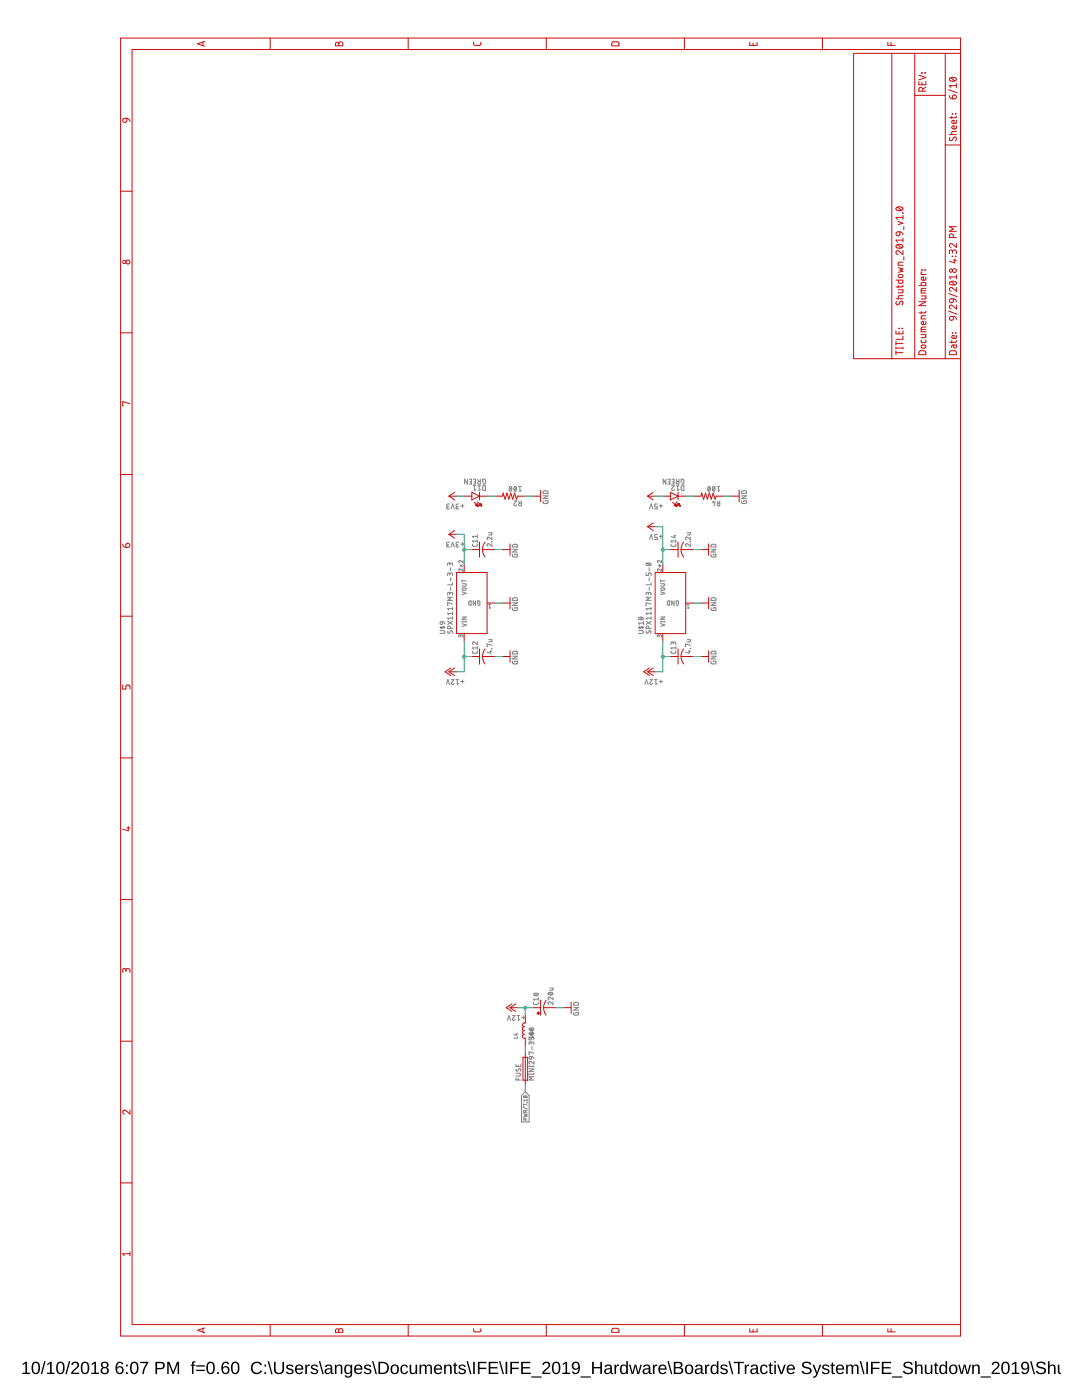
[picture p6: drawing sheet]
<svg xmlns="http://www.w3.org/2000/svg" width="216mm" height="279mm" viewBox="0 0 216 279" stroke-linecap="round" stroke-linejoin="round" font-family="sans-serif">
<path d="M4.5 272.2l.6-.4h.3v2.2h.6v.2h-1.5v-.2h.6v-1.9l-.6 .4zM6.7 271.9a.91 .91 0 0 1 1 .1 .91 .91 0 0 1 .3 1 .89 .89 0 0 1-.4 1.1 .89 .89 0 0 1-1.1-.2l-.2-.5v-.8zM6.8 272.1a1.65 1.65 0 0 0 .2 1.9h.1a1.12 1.12 0 0 0 .5-1.6l-.3-.4zM8.8 271.7h.3l-.7 2.5h-.3zM9.4 272.2l.6-.4h.3v2.2h.6v.2h-1.5v-.2h.6v-1.9l-.6 .4zM11.6 271.9a.91 .91 0 0 1 1 .1 .91 .91 0 0 1 .3 1 .89 .89 0 0 1-.3 1.1 .89 .89 0 0 1-1.2-.2l-.2-.5v-.8zM11.7 272.1a1.65 1.65 0 0 0 .2 1.9h.2a1.12 1.12 0 0 0 .4-1.6l-.3-.4zM13.7 271.7h.3l-.7 2.5h-.3zM14.5 271.9a.79 .79 0 0 1 1.2 .2 .79 .79 0 0 1-.5 1.1l-.7 .8h1.3v.2h-1.6a2.08 2.08 0 0 1 1-1.3 .48 .48 0 0 0 .1-.8 .48 .48 0 0 0-.8 .3h-.3zM16.5 271.9a.91 .91 0 0 1 1.1 .1 .91 .91 0 0 1 .2 1 .89 .89 0 0 1-.3 1.1 .89 .89 0 0 1-1.2-.2l-.2-.5v-.8zM16.7 272.1a1.65 1.65 0 0 0 .1 1.9h.2a1.12 1.12 0 0 0 .4-1.6l-.3-.4zM18.3 272.2l.6-.4h.3v2.2h.5v.2h-1.5v-.2h.6v-1.9l-.5 .4zM20.3 271.9a.74 .74 0 0 1 1-.1 .74 .74 0 0 1 .3 .9l-.4 .2a.71 .71 0 0 1 .5 1 .71 .71 0 0 1-1 .3 .66 .66 0 0 1-.6-.6 .66 .66 0 0 1 .5-.7l-.4-.3-.1-.4zM20.4 272.4a.45 .45 0 0 0 .9 0 .45 .45 0 0 0-.9 0zM20.4 273.5a.51 .51 0 0 0 1 0 .51 .51 0 0 0-1 0zM23.4 271.9a.76 .76 0 0 1 1.2 .3l-.3 .1a.51 .51 0 0 0-.6-.2 .51 .51 0 0 0-.3 .6v.3a.79 .79 0 0 1 1.1 0 .79 .79 0 0 1-.1 1.1 .79 .79 0 0 1-1.1-.2 1.85 1.85 0 0 1 .1-2zM23.3 273.4a.55 .55 0 0 0 1.1 0 .55 .55 0 0 0-1.1 0zM25.2 272.3h.3v.4h-.3zM25.2 273.9h.3v.3h-.3zM26.3 271.9a.91 .91 0 0 1 1.1 .1 .91 .91 0 0 1 .2 1 .89 .89 0 0 1-.3 1.1 .89 .89 0 0 1-1.1-.2l-.2-.5v-.8zM26.5 272.1a1.65 1.65 0 0 0 .1 1.9h.2a1.12 1.12 0 0 0 .5-1.6l-.3-.4zM28 271.8h1.6v.2l-.7 1.4-.2 .8h-.3a3.8 3.8 0 0 1 .9-2.2h-1.3zM31 271.8a2.12 2.12 0 0 1 1.7 .2 .76 .76 0 0 1 .1 .8 .76 .76 0 0 1-.7 .5h-.8v.9h-.3zM31.3 272v1h1a.49 .49 0 0 0 0-.9zM33.4 271.8h.4l.8 2.1 .7-2.1h.4v2.4h-.3l.1-2.1-.8 2.1h-.3l-.7-2.1v2.1h-.3zM38.4 271.8l.6-.1v.2l-.4 .1v.3h.4v.3h-.4v1.6h-.3v-1.6h-.3v-.3h.3zM39.1 272.5h1.8v.2h-1.8zM39.1 273.4h1.8v.2h-1.8zM41.5 271.9a.91 .91 0 0 1 1.1 .1 .91 .91 0 0 1 .3 1 .89 .89 0 0 1-.4 1.1 .89 .89 0 0 1-1.1-.2l-.2-.5v-.8zM41.7 272.1a1.65 1.65 0 0 0 .2 1.9h.1a1.12 1.12 0 0 0 .5-1.6l-.3-.4zM43.3 273.8h.4v.4h-.4zM44.6 271.9a.76 .76 0 0 1 1.1 .3l-.3 .1a.51 .51 0 0 0-.6-.2 .51 .51 0 0 0-.3 .6v.3a.79 .79 0 0 1 1.1 0 .79 .79 0 0 1-.1 1.1 .79 .79 0 0 1-1.1-.2 1.85 1.85 0 0 1 .2-2zM44.4 273.4a.55 .55 0 0 0 1.1 0 .55 .55 0 0 0-1.1 0zM46.5 271.9a.91 .91 0 0 1 1 .1 .91 .91 0 0 1 .3 1 .89 .89 0 0 1-.4 1.1 .89 .89 0 0 1-1.1-.2l-.2-.5v-.8zM46.6 272.1a1.65 1.65 0 0 0 .2 1.9h.1a1.12 1.12 0 0 0 .5-1.6l-.3-.4zM50.4 272.1a1.21 1.21 0 0 1 1.9 .2l-.3 .2a.87 .87 0 0 0-1.2-.4 .87 .87 0 0 0-.4 1.2 .84 .84 0 0 0 .7 .7 .84 .84 0 0 0 .9-.5l.3 .1a1.25 1.25 0 0 1-1.9 .4 1.25 1.25 0 0 1 0-1.9zM52.8 272.3h.3v.4h-.3zM52.8 273.9h.3v.3h-.3zM53.4 271.7h.3l.7 2.5h-.3zM54.7 271.8h.3v1.5a.68 .68 0 0 0 .7 .7 .68 .68 0 0 0 .6-.7v-1.5h.4v1.5a1.01 1.01 0 0 1-1 .9 1.01 1.01 0 0 1-1-.9zM57.3 272.5a.85 .85 0 0 1 1.3 .3h-.3a.39 .39 0 0 0-.5-.3 .39 .39 0 0 0-.3 .5l.2 .1a.67 .67 0 0 1 .7 .2 .67 .67 0 0 1 .1 .7 .91 .91 0 0 1-1.5-.2l.3-.1a.45 .45 0 0 0 .6 .4 .45 .45 0 0 0 .3-.6h-.1a.82 .82 0 0 1-1-.8zM59.1 272.6a.85 .85 0 0 1 1-.2 .85 .85 0 0 1 .4 .9h-1.3a.54 .54 0 0 0 .3 .7 .54 .54 0 0 0 .7-.3l.3 .1a.89 .89 0 0 1-1.2 .4 .89 .89 0 0 1-.4-1.2zM59.3 272.7l-.1 .4h1l-.3-.5zM60.9 272.3h.3v.4l.2-.3 .4-.1v.3h-.3l-.2 .3-.1 1.3h-.3zM62.2 272.5a.85 .85 0 0 1 1.3 .3h-.3a.39 .39 0 0 0-.5-.3 .39 .39 0 0 0-.3 .5l.2 .1a.67 .67 0 0 1 .7 .2 .67 .67 0 0 1 .1 .7 .91 .91 0 0 1-1.4-.2l.2-.1a.45 .45 0 0 0 .6 .4 .45 .45 0 0 0 .3-.6h-.1a.82 .82 0 0 1-.9-.8zM63.6 271.7h.3l.7 2.5h-.3zM65.1 272.4a.74 .74 0 0 1 .7-.1 .74 .74 0 0 1 .5 .6v1l.3 .1v.2h-.4l-.2-.3a.63 .63 0 0 1-.8 .4 .63 .63 0 0 1-.4-.8 .63 .63 0 0 1 .8-.4h.4a.42 .42 0 0 0-.3-.6 .42 .42 0 0 0-.5 .3h-.4zM65.2 273.4a.39 .39 0 0 0 0 .6 .39 .39 0 0 0 .6-.2l.2-.5zM66.8 272.3h.3v.4a.63 .63 0 0 1 .7-.4 .63 .63 0 0 1 .5 .7v1.2h-.3v-1.2a.45 .45 0 0 0-.5-.5 .45 .45 0 0 0-.4 .6v1.1h-.3zM68.9 272.6a.66 .66 0 0 1 1.1 .1v-.4h.3v1.9a.79 .79 0 0 1-.7 .7 .79 .79 0 0 1-.8-.4l.3-.1 .4 .3a.59 .59 0 0 0 .5-.8 .7 .7 0 0 1-.9 .3 .7 .7 0 0 1-.4-.9zM69.1 272.7a.87 .87 0 0 0 .4 1.3 .78 .78 0 0 0 .5-.7 .78 .78 0 0 0-.5-.8zM70.9 272.6a.85 .85 0 0 1 1-.2 .85 .85 0 0 1 .4 .9h-1.3a.54 .54 0 0 0 .3 .7 .54 .54 0 0 0 .7-.3l.3 .1a.89 .89 0 0 1-1.2 .4 .89 .89 0 0 1-.4-1.2zM71.1 272.7l-.1 .4h1l-.3-.5zM72.8 272.5a.85 .85 0 0 1 1.3 .3h-.3a.39 .39 0 0 0-.5-.3 .39 .39 0 0 0-.3 .5l.2 .1a.67 .67 0 0 1 .7 .2 .67 .67 0 0 1 .1 .7 .91 .91 0 0 1-1.4-.2l.2-.1a.45 .45 0 0 0 .6 .4 .45 .45 0 0 0 .3-.6h-.1a.82 .82 0 0 1-.9-.8zM74.2 271.7h.3l.7 2.5h-.3zM75.5 271.8h.8a1.22 1.22 0 0 1 1.3 1.1 1.22 1.22 0 0 1-1.2 1.3h-.9zM75.8 272v2h.6a.95 .95 0 0 0 .9-1 .95 .95 0 0 0-1-1zM78.1 272.6a.89 .89 0 0 1 1.2-.1 .89 .89 0 0 1 .3 1.1 .89 .89 0 0 1-1.3 .6 .89 .89 0 0 1-.3-1.3zM78.5 272.6a.86 .86 0 0 0 .2 1.4 .79 .79 0 0 0 .6-.7 .79 .79 0 0 0-.5-.8zM80.1 272.6a.76 .76 0 0 1 1.3 .3h-.3a.48 .48 0 0 0-.7-.3 .48 .48 0 0 0-.2 .7 .48 .48 0 0 0 .3 .6 .48 .48 0 0 0 .6-.3l.3 .1a.79 .79 0 0 1-.9 .5 .79 .79 0 0 1-.6-.9zM81.7 272.3h.3v1.2a.45 .45 0 0 0 .5 .5 .45 .45 0 0 0 .4-.6v-1.1h.3v1.9h-.3v-.3a.63 .63 0 0 1-.7 .3 .63 .63 0 0 1-.5-.6zM83.7 272.3h.3v.4a.58 .58 0 0 1 .5-.4 .58 .58 0 0 1 .6 .4 .58 .58 0 0 1 .7-.4 .58 .58 0 0 1 .4 .7v1.2h-.3v-1.4a.41 .41 0 0 0-.6-.2 .41 .41 0 0 0-.2 .5v1.1h-.3v-1.4a.41 .41 0 0 0-.6-.2 .41 .41 0 0 0-.2 .5v1.1h-.3zM86.8 272.6a.85 .85 0 0 1 1-.2 .85 .85 0 0 1 .4 .9h-1.3a.54 .54 0 0 0 .3 .7 .54 .54 0 0 0 .7-.3l.3 .1a.89 .89 0 0 1-1.2 .4 .89 .89 0 0 1-.4-1.2zM87 272.7l-.1 .4h1l-.3-.5zM88.6 272.3h.3v.4a.63 .63 0 0 1 .7-.4 .63 .63 0 0 1 .5 .7v1.2h-.3v-1.2a.45 .45 0 0 0-.5-.5 .45 .45 0 0 0-.4 .6v1.1h-.3zM90.7 271.9h.2v.4h.4v.3h-.4v1.2l.1 .2h.3v.2h-.5l-.1-.1-.1-1.5h-.2v-.3h.2zM91.7 272.5a.85 .85 0 0 1 1.2 .3h-.2a.39 .39 0 0 0-.5-.3 .39 .39 0 0 0-.3 .5l.2 .1a.67 .67 0 0 1 .7 .2 .67 .67 0 0 1 .1 .7 .91 .91 0 0 1-1.5-.2l.3-.1a.45 .45 0 0 0 .5 .4 .45 .45 0 0 0 .4-.6h-.1a.82 .82 0 0 1-1-.8zM93.1 271.7h.3l.7 2.5h-.3zM94.4 271.8h.3v2.4h-.3zM95.4 271.8h1.7v.3h-1.4v.9h1.3v.2h-1.3v1h-.3zM97.5 271.8h1.9v.3h-1.6v.7h1.5v.3h-1.5v.8h1.6v.3h-1.9zM99.6 271.7h.3l.7 2.5h-.3zM100.9 271.8h.3v2.4h-.3zM101.8 271.8h1.8v.3h-1.4v.9h1.3v.2h-1.3v1h-.4zM104 271.8h1.8v.3h-1.5v.7h1.4v.3h-1.4v.8h1.6v.3h-1.9zM106 274.7h2.1v.2h-2.1zM108.5 271.9a.79 .79 0 0 1 1.2 .2 .79 .79 0 0 1-.5 1.1l-.7 .8h1.3v.2h-1.6a2.08 2.08 0 0 1 1-1.3 .48 .48 0 0 0 .1-.8 .48 .48 0 0 0-.8 .3h-.3zM110.5 271.9a.91 .91 0 0 1 1.1 .1 .91 .91 0 0 1 .2 1 .89 .89 0 0 1-.3 1.1 .89 .89 0 0 1-1.2-.2l-.1-.5v-.8zM110.7 272.1a1.65 1.65 0 0 0 .1 1.9h.2a1.12 1.12 0 0 0 .4-1.6l-.3-.4zM112.3 272.2l.6-.4h.3v2.2h.6v.2h-1.6v-.2h.6v-1.9l-.5 .4zM114.3 272a.89 .89 0 0 1 1.1-.1 .89 .89 0 0 1 .3 1 .94 .94 0 0 1-.3 1.1 .94 .94 0 0 1-1.1 0l-.2-.3h.3a.52 .52 0 0 0 .7 .2 .52 .52 0 0 0 .3-.6v-.3a.78 .78 0 0 1-1.2 .1 .78 .78 0 0 1 .1-1.1zM114.3 272.6a.55 .55 0 0 0 1.1 0 .55 .55 0 0 0-1.1 0zM115.8 274.7h2.1v.2h-2.1zM118.1 271.8h.4v1h1.3v-1h.3v2.4h-.3v-1.1h-1.3v1.1h-.4zM120.9 272.4a.74 .74 0 0 1 .7-.1 .74 .74 0 0 1 .5 .6v1l.3 .1v.2h-.4l-.2-.3a.63 .63 0 0 1-.8 .4 .63 .63 0 0 1-.4-.8 .63 .63 0 0 1 .8-.4h.4a.42 .42 0 0 0-.3-.6 .42 .42 0 0 0-.5 .3h-.4zM121 273.4a.39 .39 0 0 0 0 .6 .39 .39 0 0 0 .6-.2l.2-.5zM122.6 272.3h.3v.4l.2-.3 .4-.1v.3h-.3l-.2 .3-.1 1.3h-.3zM123.9 272.6a.67 .67 0 0 1 1.1 0v-.9h.3v2.5h-.3v-.3a.71 .71 0 0 1-.9 .3 .71 .71 0 0 1-.4-.9zM124.1 272.7a.91 .91 0 0 0 .4 1.3 .79 .79 0 0 0 .5-.7 .79 .79 0 0 0-.5-.8zM125.5 272.3h.3l.4 1.7 .4-1.7h.4l.4 1.7 .4-1.7h.3l-.6 1.9h-.3l-.4-1.6-.4 1.6h-.4zM128.5 272.4a.74 .74 0 0 1 .8-.1 .74 .74 0 0 1 .5 .6v1l.2 .1v.2h-.4l-.1-.3a.63 .63 0 0 1-.8 .4 .63 .63 0 0 1-.5-.8 .63 .63 0 0 1 .8-.4h.4a.42 .42 0 0 0-.2-.6 .42 .42 0 0 0-.6 .3h-.3zM128.7 273.4a.39 .39 0 0 0 0 .6 .39 .39 0 0 0 .6-.2l.1-.5zM130.3 272.3h.3v.4l.2-.3 .4-.1v.3h-.4l-.2 .3v1.3h-.3zM131.6 272.6a.85 .85 0 0 1 1-.2 .85 .85 0 0 1 .4 .9h-1.3a.54 .54 0 0 0 .3 .7 .54 .54 0 0 0 .7-.3l.3 .1a.89 .89 0 0 1-1.2 .4 .89 .89 0 0 1-.4-1.2zM131.8 272.7l-.1 .4h1l-.3-.5zM133.2 271.7h.3l.7 2.5h-.3zM134.4 271.8a1.58 1.58 0 0 1 1.7 .3 .57 .57 0 0 1-.4 .8 .66 .66 0 0 1 .6 .8 .66 .66 0 0 1-.9 .5h-1zM134.8 272v.8h.5a.42 .42 0 0 0 .5-.1 .42 .42 0 0 0 0-.5 1 1 0 0 0-1-.2zM134.8 273.1v.9l.9-.1a.43 .43 0 0 0 .2-.6l-.2-.2zM136.9 272.6a.89 .89 0 0 1 1.1-.1 .89 .89 0 0 1 .3 1.1 .89 .89 0 0 1-1.2 .6 .89 .89 0 0 1-.4-1.3zM137.2 272.6a.86 .86 0 0 0 .3 1.4 .79 .79 0 0 0 .5-.7 .79 .79 0 0 0-.5-.8zM138.9 272.4a.74 .74 0 0 1 .8-.1 .74 .74 0 0 1 .5 .6v1l.2 .1v.2h-.3l-.2-.3a.63 .63 0 0 1-.8 .4 .63 .63 0 0 1-.5-.8 .63 .63 0 0 1 .8-.4h.5a.42 .42 0 0 0-.3-.6 .42 .42 0 0 0-.6 .3h-.3zM139.1 273.4a.39 .39 0 0 0 0 .6 .39 .39 0 0 0 .6-.2l.2-.5zM140.7 272.3h.3v.4l.2-.3 .4-.1v.3h-.4l-.2 .3v1.3h-.3zM141.9 272.6a.67 .67 0 0 1 1.1 0v-.9h.4v2.5h-.3l-.1-.3a.71 .71 0 0 1-.9 .3 .71 .71 0 0 1-.3-.9zM142.2 272.7a.91 .91 0 0 0 .3 1.3 .79 .79 0 0 0 .5-.7 .79 .79 0 0 0-.5-.8zM143.9 272.5a.85 .85 0 0 1 1.3 .3h-.3a.39 .39 0 0 0-.5-.3 .39 .39 0 0 0-.2 .5l.2 .1a.67 .67 0 0 1 .6 .2 .67 .67 0 0 1 .1 .7 .91 .91 0 0 1-1.4-.2l.3-.1a.45 .45 0 0 0 .5 .4 .45 .45 0 0 0 .4-.6h-.1a.82 .82 0 0 1-1-.8zM145.4 271.7h.2l.7 2.5h-.2zM146.4 271.8h2v.3h-.8v2.1h-.3v-2.1h-.9zM148.6 272.3h.3v.4l.2-.3 .4-.1v.3h-.3l-.2 .3-.1 1.3h-.3zM150 272.4a.74 .74 0 0 1 .8-.1 .74 .74 0 0 1 .4 .6v1l.3 .1v.2h-.4l-.2-.3a.63 .63 0 0 1-.8 .4 .63 .63 0 0 1-.4-.8 .63 .63 0 0 1 .8-.4h.4a.42 .42 0 0 0-.3-.6 .42 .42 0 0 0-.5 .3h-.3zM150.1 273.4a.39 .39 0 0 0 .1 .6 .39 .39 0 0 0 .6-.2l.1-.5zM151.9 272.6a.76 .76 0 0 1 1.3 .3h-.3a.48 .48 0 0 0-.7-.3 .48 .48 0 0 0-.2 .7 .48 .48 0 0 0 .2 .6 .48 .48 0 0 0 .7-.3l.3 .1a.79 .79 0 0 1-1 .5 .79 .79 0 0 1-.5-.9zM153.7 271.9h.2v.4h.3v.3h-.3v1.2l.1 .2h.2v.2h-.5l-.1-.1-.1-1.5h-.2v-.3h.3zM154.5 271.7h.3v.2h-.3zM154.5 272.3h.3v1.9h-.3zM155.1 272.3h.3l.5 1.7 .6-1.7h.3l-.7 1.9h-.4zM157.2 272.6a.85 .85 0 0 1 1-.2 .85 .85 0 0 1 .4 .9h-1.3a.54 .54 0 0 0 .3 .7 .54 .54 0 0 0 .7-.3l.3 .1a.89 .89 0 0 1-1.2 .4 .89 .89 0 0 1-.4-1.2zM157.4 272.7l-.1 .4h1l-.3-.5zM160.1 272a1.11 1.11 0 0 1 1.8 .3l-.3 .1a.63 .63 0 0 0-.7-.4 .63 .63 0 0 0-.5 .5l.6 .3a.75 .75 0 0 1 .9 .8 .75 .75 0 0 1-.9 .6 .89 .89 0 0 1-1.1-.6h.3a.78 .78 0 0 0 .7 .4 .78 .78 0 0 0 .7-.4 1.74 1.74 0 0 0-1.3-.7l-.3-.4zM162.1 272.3h.4l.5 1.6 .6-1.6h.3l-.7 1.9a.79 .79 0 0 1-1 .7v-.2h.4l.3-.5zM164.2 272.5a.85 .85 0 0 1 1.3 .3h-.3a.39 .39 0 0 0-.5-.3 .39 .39 0 0 0-.2 .5l.2 .1a.67 .67 0 0 1 .6 .2 .67 .67 0 0 1 .1 .7 .91 .91 0 0 1-1.4-.2l.3-.1a.45 .45 0 0 0 .5 .4 .45 .45 0 0 0 .3-.6h-.1a.82 .82 0 0 1-.9-.8zM166 271.9h.2v.4h.4v.3h-.4v1.2l.1 .2h.3v.2h-.5l-.1-.1-.1-1.5h-.2v-.3h.2zM167 272.6a.85 .85 0 0 1 1-.2 .85 .85 0 0 1 .4 .9h-1.3a.54 .54 0 0 0 .3 .7 .54 .54 0 0 0 .7-.3l.3 .1a.89 .89 0 0 1-1.2 .4 .89 .89 0 0 1-.4-1.2zM167.3 272.7l-.2 .4h1l-.3-.5zM168.8 272.3h.3v.4a.58 .58 0 0 1 .6-.4 .58 .58 0 0 1 .5 .4 .58 .58 0 0 1 .7-.4 .58 .58 0 0 1 .4 .7v1.2h-.3v-1.4a.41 .41 0 0 0-.5-.2 .41 .41 0 0 0-.3 .5v1.1h-.3v-1.4a.41 .41 0 0 0-.5-.2 .41 .41 0 0 0-.2 .5v1.1h-.4zM171.5 271.7h.3l.7 2.5h-.3zM172.9 271.8h.3v2.4h-.3zM173.8 271.8h1.7v.3h-1.4v.9h1.4v.2h-1.4v1h-.3zM176 271.8h1.8v.3h-1.5v.7h1.4v.3h-1.4v.8h1.6v.3h-1.9zM178 274.7h2v.2h-2zM180.4 272a1.11 1.11 0 0 1 1.7 .3l-.3 .1a.63 .63 0 0 0-.6-.4 .63 .63 0 0 0-.6 .5l.7 .3a.75 .75 0 0 1 .9 .8 .75 .75 0 0 1-1 .6 .89 .89 0 0 1-1-.6h.3a.78 .78 0 0 0 .7 .4 .78 .78 0 0 0 .7-.4 1.74 1.74 0 0 0-1.4-.7l-.2-.4zM182.6 271.7h.3v1a.63 .63 0 0 1 .7-.4 .63 .63 0 0 1 .5 .7v1.2h-.3v-1.2a.45 .45 0 0 0-.5-.5 .45 .45 0 0 0-.4 .6v1.1h-.3zM184.5 272.3h.4v1.2a.45 .45 0 0 0 .5 .5 .45 .45 0 0 0 .3-.6v-1.1h.3v1.9h-.2l-.1-.3a.63 .63 0 0 1-.7 .3 .63 .63 0 0 1-.5-.6zM186.7 271.9h.2v.4h.3v.3h-.3v1.2l.1 .2h.2v.2h-.5l-.1-.1v-1.5h-.3v-.3h.3zM187.6 272.6a.67 .67 0 0 1 1.1 0v-.9h.3v2.5h-.3v-.3a.71 .71 0 0 1-.9 .3 .71 .71 0 0 1-.4-.9zM187.8 272.7a.9 .9 0 0 0 .4 1.3 .79 .79 0 0 0 .5-.7 .79 .79 0 0 0-.5-.8zM189.6 272.6a.89 .89 0 0 1 1.1-.1 .89 .89 0 0 1 .3 1.1 .89 .89 0 0 1-1.2 .6 .89 .89 0 0 1-.4-1.3zM189.9 272.6a.86 .86 0 0 0 .3 1.4 .79 .79 0 0 0 .5-.7 .79 .79 0 0 0-.5-.8zM191.2 272.3h.3l.4 1.7 .4-1.7h.3l.4 1.7 .5-1.7h.3l-.6 1.9h-.3l-.4-1.6-.4 1.6h-.4zM194 272.3h.3v.4a.63 .63 0 0 1 .7-.4 .63 .63 0 0 1 .5 .7v1.2h-.3v-1.2a.45 .45 0 0 0-.5-.5 .45 .45 0 0 0-.4 .6v1.1h-.3zM195.7 274.7h2v.2h-2zM198.1 271.9a.79 .79 0 0 1 1.3 .2 .79 .79 0 0 1-.5 1.1l-.7 .8h1.3v.2h-1.6a2.08 2.08 0 0 1 1-1.3 .48 .48 0 0 0 .1-.8 .48 .48 0 0 0-.8 .3h-.3zM200.1 271.9a.91 .91 0 0 1 1.1 .1 .91 .91 0 0 1 .3 1 .89 .89 0 0 1-.4 1.1 .89 .89 0 0 1-1.1-.2l-.2-.5v-.8zM200.3 272.1a1.65 1.65 0 0 0 .2 1.9h.1a1.12 1.12 0 0 0 .5-1.6l-.3-.4zM202 272.2l.5-.4h.3v2.2h.6v.2h-1.5v-.2h.6v-1.9l-.5 .4zM204 272a.89 .89 0 0 1 1.1-.1 .89 .89 0 0 1 .3 1 .94 .94 0 0 1-.3 1.1 .94 .94 0 0 1-1.2 0l-.1-.3h.3a.52 .52 0 0 0 .6 .2 .52 .52 0 0 0 .3-.6l.1-.3a.78 .78 0 0 1-1.2 .1 .78 .78 0 0 1 .1-1.1zM204 272.6a.54 .54 0 0 0 1 0 .54 .54 0 0 0-1 0zM205.5 271.7h.3l.7 2.5h-.3zM206.9 272a1.11 1.11 0 0 1 1.8 .3l-.4 .1a.63 .63 0 0 0-.6-.4 .63 .63 0 0 0-.6 .5l.7 .3a.75 .75 0 0 1 .9 .8 .75 .75 0 0 1-1 .6 .89 .89 0 0 1-1-.6h.3a.78 .78 0 0 0 .7 .4 .78 .78 0 0 0 .7-.4 1.74 1.74 0 0 0-1.3-.7l-.3-.4zM209.1 271.7h.3v1a.63 .63 0 0 1 .7-.4 .63 .63 0 0 1 .5 .7v1.2h-.3v-1.2a.45 .45 0 0 0-.5-.5 .45 .45 0 0 0-.4 .6v1.1h-.3zM211.1 272.3h.3v1.5l.4 .2v-1.7v1.9a.48 .48 0 0 1-.6-.1 .48 .48 0 0 1-.1-.5zM211.8 271.9v2.3zM211.8 271.7v2.5zM211.8 272.5v1.5zM211.8 272.3v1.9zM211.8 272.5v1.5zM211.8 272.3v1.9zM211.8 272.3v1.9zM211.8 274.7v.2zM211.8 271.7v2.5zM211.8 271.7v2.5zM211.8 272v2zM211.8 271.8v2.4zM211.8 271.7v2.5zM211.8 272v1.1zM211.8 274.7v.2zM211.8 272.3v1.9zM211.8 271.8v2.4zM211.8 273.8v.4zM211.8 271.7v2.5zM211.8 272v2zM211.8 271.7v2.5zM211.8 271.7v2.5zM211.8 271.7v2.5zM211.8 272.3v1.9zM211.8 271.9v2.3zM211.8 271.7v2.5zM211.8 272.5v1.5zM211.8 272.3v1.9zM211.8 272.5v1.5zM211.8 272.3v1.9zM211.8 272.3v1.9zM211.8 274.7v.2zM211.8 271.7v2.5zM211.8 271.7v2.5zM211.8 272v2zM211.8 271.8v2.4zM211.8 271.7v2.5zM211.8 272v1.1zM211.8 274.7v.2zM211.8 272.3v1.9zM211.8 271.8v2.4zM211.8 273.8v.4zM211.8 271.7v2.5zM211.8 272v2zM211.8 273.8v.4zM211.8 272.3v1.9zM211.8 272.3v1.9zM211.8 271.7v2.5zM211.8 271.7v3.2zM211.8 271.7v2.5zM211.8 271.7v2.5zM211.8 272.3v1.9zM211.8 272.5v.6zM211.8 272.3v1.9zM211.8 272.5v.6zM211.8 271.9v2.3zM211.8 272.3v.4zM211.8 273.9v.3zM211.8 271.7v2.5zM211.8 272.9v1.1zM211.8 271.7v2.5zM211.8 271.8v2.4zM211.8 271.7v2.5zM211.8 272v2zM211.8 271.7v3.2z" fill="#000"/>
<g fill="none" stroke="#808080" stroke-width=".2">
<path d="M93.3 95.6v1l-.6-1v1M93.6 95.6h.5v1h-.5M93.7 96.2h.4M94.4 96.9h.5M94.4 95.6h.5v1h-.5M94.6 96.2h.3M94.7 96.9v1l.2-.2M95.3 95.6l.2 .5M95.3 96.9h.6M95.6 96.9v1l.3-.2M95.8 95.6v1l-.4-.1v-.3l.4-.1M96.4 97l.5-.1v1l-.6-.2z"/>
<path d="M96.5 96.2h-.2v-.6l.4 .1 .2 .2-.1 .6-.5 .1M101.7 97.2v-.1a.45 .45 0 0 1 .4 .5 .45 .45 0 0 1-.4 .4l-.1-.4zM102.1 97.3l-.5 .6M102.5 100h.6l-.5 .5a.27 .27 0 0 0 .1 .4 .27 .27 0 0 0 .4-.2M102.7 97.1a.45 .45 0 0 1 .4 .5 .45 .45 0 0 1-.4 .4l-.2-.4zM103 97.3l-.4 .6M103.5 97.1h.5M103.5 100l.2 .4M103.7 97.1v1l.3-.2M104 100v.9h-.4l-.1-.4 .5-.1M108.4 99.9l.1 .6 .8-.1v-.5h-.5v.2M108.4 99h.9l-.9 .5h.9"/>
<path d="M108.4 98h.8l.1 .5h-.9zM132.9 95.6v1l-.6-1v1M133.2 95.6h.5v1h-.5M133.3 96.2h.4M134 96.9h.6l-.5 .6a.27 .27 0 0 0 .1 .4 .27 .27 0 0 0 .4-.2M134 95.6h.5v1h-.5M134.2 96.2h.3M134.9 95.6l.2 .5M135 96.9h.5M135.2 96.9v1l.3-.2M135.5 95.6v1l-.5-.1-.1-.2 .2-.2h.4M136 97l.5-.1v1l-.6-.2z"/>
<path d="M136.1 96.2h-.2v-.6l.5 .1v.8l-.5 .1M141.4 97.1a.45 .45 0 0 1 .4 .5 .45 .45 0 0 1-.4 .4l-.2-.4zM141.7 97.3l-.4 .6M142.2 97.2l.1-.1a.45 .45 0 0 1 .4 .5 .45 .45 0 0 1-.4 .4l-.2-.4zM142.3 100v.4M142.6 97.3l-.4 .6M143.1 97.1h.5M143.1 100l.2 .4M143.4 97.1v1l.2-.2M143.6 100v.9h-.4l-.1-.2 .1-.2 .4-.1M148 99.9l.1 .6 .8-.1v-.5h-.5v.2M148 99h.9l-.9 .5h.9"/>
<path d="M148.1 98h.7l.1 .5h-.9zM89.5 108.8h-.3l-.1 .3 .6 .1M89.5 101.1l-.3 .1-.1 .3 .6 .1M89.7 108.2h-.4l-.2 .2 .3 .4M89.7 100.6h-.4l-.2 .2 .3 .3M89.7 118.5l.2-.2h.3l.1 .4M89.7 118.6v-.3l-.2-.1-.2 .1v.4M89.7 114.6l.2-.2h.3l.1 .5M89.7 114.8v-.4l-.2-.1-.2 .1v.5M89.7 112.6l.4-.3 .2 .2v.4M89.7 112.8v-.4h-.3l-.1 .5M89.9 113.3v.6"/>
<path d="M89.9 115.3v.6M89.9 117.2v.6M90 109.2l.3-1 .3 1M90 101.6l.3-1 .3 1M90.3 119.2h-1l.6 .3-.6 .3h1M90.3 116.3v.4h-1M91.4 108.8h-.3l-.1 .3 .5 .1M91.4 101.1l-.3 .1-.1 .3 .5 .1M91.5 108.2l-.5 .1v.3l.2 .2M91.5 100.6l-.5 .1v.3l.2 .1M91.8 112.9h.3M91.9 108.6h.7"/>
<path d="M91.9 101h.7M91.9 112.7l.2 .2M92.1 112.9l.2 .2M92.1 112.9l-.2 .3M92.2 116.5h.7l.1 .2-.2 .3h-.6M92.2 115.7v.5M92.2 118.1l.8 .3-.8 .3M92.2 115.9h.8M92.2 117.5l.6-.2 .2 .3-.2 .2h-.4l-.2-.1zM92.3 100.6v.7M92.3 108.3v.6M92.3 112.8l-.2 .1"/>
<path d="M92.4 113.5v.5l-.6-.4h-.1l-.2 .1 .2 .3M92.4 111.8v.5l-.5-.4a.23 .23 0 0 0-.4 .1 .23 .23 0 0 0 .2 .3M94.3 108.6v.3l.2 .1h.6l.1-.4M94.9 119.9v.9l-.5-.9v.9M95.2 107h-.9l.2 .3M95.2 106.8v.5M95.2 107.7v.5M95.2 108h-.9l.2 .2M97.5 106.3h.6v.4l-.6 .1M98.1 108.1h.1M98.1 108.5v.5l-.5-.4a.27 .27 0 0 0-.4 .1 .27 .27 0 0 0 .2 .3M98.1 107.2v.5l-.5-.4a.27 .27 0 0 0-.4 0 .27 .27 0 0 0 .2 .4"/>
<path d="M102.3 110.6l.1 .5h.8l.1-.5h-.6v.2M102.3 109.6h1l-1 .6h1M102.4 119.4l.7-.1 .2 .5h-1zM102.4 108.7l.7-.1 .2 .6h-1zM128.9 114.3v.6h.5v-.5l.2-.1 .3 .1v.5M129 112.5a.52 .52 0 0 1 .5-.2 .52 .52 0 0 1 .4 .4 .52 .52 0 0 1-.5 .2 .52 .52 0 0 1-.4-.4zM129.2 112.4l.5 .4M129.4 118.5l.1-.2h.3l.1 .4M129.4 118.6l-.1-.3-.1-.1-.2 .1-.1 .4M129.5 113.3v.6M129.5 115.3v.6M129.5 117.2v.6"/>
<path d="M129.6 107.7l.3-1 .4 1M129.6 101.6l.3-1 .4 1M129.9 119.2h-1l.6 .3-.6 .3h1M129.9 116.3v.4h-1M131.1 106.7h-.4l-.1 .2 .1 .3h.4v.5h-.5M131.1 100.6h-.4l-.1 .2 .1 .3h.4v.5h-.5M131.4 112.9h.3M131.6 107.1h.6M131.6 101h.6M131.6 112.7l.1 .2M131.7 112.9l.2 .2M131.7 112.9l-.1 .3"/>
<path d="M131.8 116.5h.7l.2 .2-.3 .3h-.6M131.8 115.7v.5M131.8 115.9h.9M131.8 118.1l.9 .3-.9 .3M131.8 117.5l.7-.1 .1 .3-.5 .1-.3-.1zM131.9 100.6v.7M131.9 106.7v.7M131.9 112.8l-.2 .1M132 113.5v.5l-.5-.4a.22 .22 0 0 0-.3 .1 .22 .22 0 0 0 .1 .3M132 111.8v.5l-.5-.4a.23 .23 0 0 0-.3 .1 .23 .23 0 0 0 .1 .3M133.3 120l.3-.1v.9l-.4-.2zM133.9 108.6v.3l.2 .1h.6l.2-.4"/>
<path d="M134.4 106.9h.5M134.5 119.9v.9l-.5-.9v.9M134.6 106.8v.5l-.7-.2M134.9 108h-1l.2 .2M134.9 107.7v.5M137.1 106.3h.7l-.1 .4-.6 .1M137.7 108.1h.1M137.8 108.5v.5l-.6-.4a.27 .27 0 0 0-.4 0 .27 .27 0 0 0 .2 .4M137.8 107.2v.5l-.6-.4a.27 .27 0 0 0-.4 0 .27 .27 0 0 0 .2 .4M141.9 110.6l.1 .5h.8l.1-.5h-.6v.2M141.9 109.6h1l-1 .6h1M142 119.4l.7-.1 .2 .5h-1z"/>
<path d="M142 108.7l.7-.1 .2 .6h-1zM142.2 100.2h.5l-.2 .7M87.8 125.9h.7l.3 .2-.2 .3h-.8M87.8 125.2h1M88 125l-.1 .3 .1 .1 .4-.4 .2 .1v.3M88.1 124.6h.1M88.3 124.1v.4l-.2 .1M88.3 124.1h-.4l-.1 .2 .3 .3M88.3 124.1l.3 .1 .2 .3M89 136.6l.4-1 .3 1M89.3 124l1 .6M89.4 125.9l-.1 .4 .2 .1 .5-.5h.2l.1 .2-.1 .3"/>
<path d="M89.9 125.5l-.1-.5h-.4l-.1 .5h1M90 135.6h.6l-.5 .6a.27 .27 0 0 0 .1 .4 .27 .27 0 0 0 .4-.2M90.3 120.5l-1-.2v.5h.1M90.3 124l-1 .6M90.3 123.4h-1l.2 .2M90.3 121.2v.6M90.3 122.2v.5M90.3 123.1v.5M90.3 122.4h-1l.2 .3M90.3 121.5h-1l.2 .3M91 135.6h.5M91.2 135.6v1l.3-.2"/>
<path d="M91.9 126.9l.1-.2h.3l.1 .5M91.9 127.1v-.3l-.2-.1-.1 .1-.1 .4M91.9 136h.7M92.2 124.5l.8 .2-.8 .3M92.2 124.1h.8M92.2 124v.2M92.2 123.1h.8l-.8 .5h.8M92.3 135.7v.6M93 124v.2M93.6 120.1l.4-.2v.9l-.4-.2zM94.3 129.9v.4l.2 .1 .6-.1 .1-.4M95.2 128.1v.6l-.5-.5a.27 .27 0 0 0-.4 .1 .27 .27 0 0 0 .2 .4"/>
<path d="M95.2 129v.6M95.2 129.3h-.9l.2 .3M95.4 120.4h-.1v-.5l.4 .1v.7l-.4 .1M97.5 120.6h.4M97.5 127.7h.6v.4h-.6M97.7 120.6v.9l.2-.2M97.7 130h.4M97.9 129.8v.6l-.7-.2M98.1 129.4h.1M98.1 128.8l-.9-.3v.6h.1M102.3 121.3l.1 .5 .8-.1 .1-.4h-.6v.2M102.3 132l.1 .5 .8-.1 .1-.4h-.6v.1"/>
<path d="M102.3 120.3h1l-1 .5h1M102.3 131h1l-1 .5h1M102.4 130h.8l.1 .5h-1zM127.4 125.9h.7l.3 .2-.2 .3h-.8M127.4 125.2h1M127.4 123.3a.52 .52 0 0 1 .6-.2 .52 .52 0 0 1 .4 .4 .52 .52 0 0 1-.6 .2 .52 .52 0 0 1-.4-.4zM127.6 125l.1 .4 .4-.4 .1 .1v.3M127.6 123.2l.6 .4M128.4 124.4h-1l.2 .2M128.4 124.1v.5M128.7 136.6l.3-1 .3 1M128.9 124l1 .6"/>
<path d="M129 125.9l-.1 .3 .3 .2 .3-.4 .3-.1 .1 .2-.1 .3M129.5 125.5l-.1-.5h-.4l-.1 .5h1M129.7 135.6h.5l-.4 .6a.26 .26 0 0 0 0 .4 .26 .26 0 0 0 .4-.2M129.9 120.5l-1-.2v.5h.2M129.9 123.4h-1l.3 .2M129.9 122.4h-1l.3 .3M129.9 121.5h-1l.3 .3M129.9 124l-1 .6M129.9 121.2v.6M129.9 122.2v.5M129.9 123.1v.5M130.6 135.6h.5"/>
<path d="M130.9 135.6v1l.2-.2M131.5 126.9l.1-.2h.3l.1 .5M131.5 127.1v-.3l-.2-.1-.1 .1-.1 .4M131.6 136h.6M131.8 124v.2M131.8 124.1h.9M131.8 123.1h.9l-.9 .5h.9M131.8 124.5l.9 .2-.9 .3M131.9 135.7v.6M132.7 124v.2M133.9 129.9v.4l.2 .1 .6-.1 .2-.4M134.3 128.4l.4-.3 .1 .1 .1 .5"/>
<path d="M134.3 128.5v-.3l-.3-.1-.1 .6M134.9 129.3h-1l.2 .3M134.9 129v.6M135 120.4h-.1v-.5l.4 .1 .1 .6-.1 .2h-.4M137.1 120.6h.4M137.1 127.7h.7l-.1 .4h-.6M137.3 120.6v.9l.2-.2M137.3 130h.5M137.5 129.8v.6l-.7-.2M137.7 129.5h.1M137.7 129.4h.1M137.7 129.4v.1"/>
<path d="M137.8 128.8l-1-.3v.6h.1M141.9 121.3l.1 .5 .8-.1 .1-.4h-.6v.2M141.9 132l.1 .5 .8-.1 .1-.4h-.6v.1M141.9 120.3h1l-1 .5h1M141.9 131h1l-1 .5h1M142 130h.8l.1 .5h-1zM106.5 198.4a.52 .52 0 0 1 .5-.2 .52 .52 0 0 1 .4 .4 .52 .52 0 0 1-.5 .2 .52 .52 0 0 1-.4-.4zM106.7 198.2l.5 .5M107.4 199.1v.6M107.4 199.4h-.9l.2 .3M109.4 198.2a.51 .51 0 0 1 .5-.2 .51 .51 0 0 1 .4 .4 .52 .52 0 0 1-.5 .2 .52 .52 0 0 1-.4-.4zM109.6 198.1l.5 .4"/>
<path d="M109.7 197.2h.6v.4h-.6M110.3 199.9v.6l-.5-.5a.27 .27 0 0 0-.4 .1 .27 .27 0 0 0 .2 .4M110.3 199v.5l-.5-.4a.27 .27 0 0 0-.4 0 .27 .27 0 0 0 .2 .4M101.2 203.7l.4-1 .3 1M102.2 202.7h.6l-.5 .5a.27 .27 0 0 0 .1 .5 .27 .27 0 0 0 .4-.3M103 214.2h.7l.2 .2-.1 .3h-.8M103 215.1v.4h.9M103 212.4v.5h.9v-.5M103 206.3h.3M103 213.3v.3l.2 .2 .4-.5h.2l.1 .2-.1 .3M103.1 206.2v.4l-.5-.1M103.2 202.7h.5"/>
<path d="M103.3 206.9v.3h-.7M103.4 212.5v.4M103.4 215.1v.4M103.4 202.7v1l.3-.3M104.1 218.6l.7-.7 .8 .7v5.3h-1.5zM104.1 203.1h.7M104.4 202.7v.7M104.5 218.8l.2-.1 .1 .2 .3-.2 .1 .4h-.7zM104.8 218.9v.2M105.2 219.4v.4M105.2 219.6h-.7l.1 .2M105.6 207v.5h.4v-.4l.2-.1"/>
<path d="M105.6 206.1l.1 .4 .3 .1M105.6 214.4h.9M105.6 212.7v.2M105.6 214.3v.2M105.6 213.3h.9l-.9 .6h.9M105.6 212.8h.9M105.6 210.9h.5v.3a.28 .28 0 0 1-.4 .2 .28 .28 0 0 1-.1-.5zM105.6 206.2a.37 .37 0 0 1 .4-.1 .37 .37 0 0 1 .3 .3 .35 .35 0 0 1-.4 .1 .35 .35 0 0 1-.3-.3zM105.8 207.2l-.2-.2h.8l.1 .5M105.8 206.1l.4 .4M105.8 205.5h.5v.3h-.5M106 208.2l.3-.3 .2 .2v.3"/>
<path d="M106 208.3v-.3l-.3-.1-.1 .5M106 206.1a.28 .28 0 0 1 .5 .1 .28 .28 0 0 1-.2 .4h-.3zM106.1 210.9l.3 .1 .1 .3M106.2 208.9v.6M106.3 206.8v.4M106.5 200v.3l.2 .2 .6-.1 .1-.4M106.5 211.8v.5l-.5-.4a.27 .27 0 0 0-.5 .1 .27 .27 0 0 0 .3 .3M106.5 214.9h-.9l.5 .3-.5 .3h.9M106.5 212.7v.2M106.5 214.3v.2M106.5 210.2l-.9-.3v.6h.1M114.5 202.1l.1 .5 .8-.1v-.4h-.5v.1"/>
<path d="M114.5 201h.9l-.9 .6h.9M114.5 200.1h.8l.1 .5h-.9zM104.4 221l.8 .3M104.5 222.3l.7 .1-.5 .2 .5 .1-.7 .2M104.9 223.5l-.1-.3h-.2l-.1 .3h.7M104.9 222l-.1-.3-.2-.1-.1 .4h.7M105.1 220.1h.1M105.1 220v.1M105.1 220h.1M105.2 220.5l-.7-.2v.4M105.2 221.6l-.3 .1"/>
<circle cx="105.8" cy="205.4" r=".22"/>
<circle cx="106.3" cy="205.4" r=".28"/>
</g>
<g fill="none" stroke="#c90d0c" stroke-width=".2">
<path d="M24.1 7.6h167.6v259h-167.6zM40.5 8.4v.7M40.9 8.3l-1.5 .4 1.5 .5M53.9 7.6v2.3M67.1 8.5l.3-.1 .2 .3a.4 .4 0 0 1 .4-.4 .4 .4 0 0 1 .4 .4v.4h-1.4zM67.6 8.7v.4M81.4 7.6v2.3M94.5 8.4v.5l.3 .2 1-.1 .1-.1v-.5M109 7.6v2.3M122.2 8.4h1.1l.2 .2v.5h-1.4zM136.6 7.6v2.3M149.6 8.4v.7h1.5v-.7"/>
<path d="M150.3 8.6v.5M164.1 7.6v2.3M177.2 8.4v.7h1.4M177.8 8.4v.7M177.9 10.6v61M182.5 10.6v61M182.5 19h6.1M183.3 16.3v.6h1.4v-.6M183.3 15l1.4 .5-1.4 .4M183.9 14.5l.1 .1zM184 16.4v.5M184.1 18.2v-.4a.39 .39 0 0 0-.4-.4 .39 .39 0 0 0-.4 .4v.4h1.4"/>
<path d="M184.6 14.5v.1zM184.7 17.4l-.6 .3M188.6 10.6v61M189.3 17.9l1.7 .6M189.4 19.1l.2 .4 .5 .2M189.5 15.6a.88 .88 0 0 1 1.3 .2 .83 .83 0 0 1-1.4 0zM189.8 15.5l.7 .7M190.2 19a.4 .4 0 0 1 .6 .2 .4 .4 0 0 1-.3 .5h-.4zM190.8 16.7v.8M190.8 17.1h-1.4l.4 .4M191.7 9.9h-165.3v254.5h165.3M191.7 10.6h-21.4v61h21.4"/>
<path d="M24.1 38.2h2.3M24.6 23.7l.7-.1v.5a.41 .41 0 0 1-.6 .3 .41 .41 0 0 1-.1-.7zM25.3 23.6l.5 .3 .1 .4M188.6 28.9h3.1M189.4 26.9h1.4M189.5 27.4a.35 .35 0 0 0 0 .5 .35 .35 0 0 0 .5 0l.3-.4a.35 .35 0 0 1 .5-.1 .35 .35 0 0 1 0 .6l-.2 .1M189.9 23.2v.5M190 22.7l.1 .1zM190.6 22.7l.1 .1zM190.8 26.2l-.8 .1-.1 .6M190.8 25.1v.5l-.6 .1a.33 .33 0 0 1-.3-.4 .33 .33 0 0 1 .5-.2v.6M190.8 24v.5l-.6 .1a.32 .32 0 0 1-.3-.4 .32 .32 0 0 1 .5-.2v.6"/>
<path d="M190.8 23.2l-.1 .3h-1.3M178.8 55.9h1.4l-.1 .5-.2 .1h-.5l-.2-.6M178.8 59.6h1.4M178.9 49a.88 .88 0 0 1 1.3 .2 .83 .83 0 0 1-1.4 0zM178.9 41.4a.88 .88 0 0 1 1.3 .3 .83 .83 0 0 1-1.4 0zM178.9 46.4l.7-.1v.4a.4 .4 0 0 1-.6 .3 .4 .4 0 0 1-.1-.6zM179.1 48.9l.8 .6M179.1 41.3l.8 .7M179.2 57.8h1l-.1 .6h-.9M179.2 57v.4M179.2 53.4l1 .3-.6 .2 .6 .2-1 .3M179.2 44.2l1 .3-1 .3"/>
<path d="M179.3 54.9l.6-.1 .2 .1 .1 .3-.2 .2h-.6l-.2-.2zM179.6 46.3l.5 .2 .1 .4M180.1 42.5l.1 .1zM180.2 59h-.8l-.2 .6M180.2 57l-.1 .2-1.3 .1M180.2 52.3h-.8l-.2 .3v.3h1M180.2 50v.8l-.8-.7a.38 .38 0 0 0-.6 .2 .38 .38 0 0 0 .3 .5M180.2 43v.8M180.2 47.5v.8M180.2 47.9h-1.4l.3 .4M180.2 43.4h-1.4l.3 .4M180.3 45.2v.6"/>
<path d="M180.3 51.2v.7M183.3 57h1.4v-.5l-.2-.1h-.6l-.1 .6M183.8 59.1h.9l-.1 .5-.8 .1M183.8 58h.9M183.9 53.8l.1 .1zM184 54.3h-.2v.5h.9M184.6 53.8v.1zM184.7 57.6h-.7l-.2 .2v.7h.9M184.7 55.3v.5l-.6 .1a.33 .33 0 0 1-.3-.4 .33 .33 0 0 1 .5-.2v.6M189.3 58.6l1.7 .6M189.5 56.3a.88 .88 0 0 1 1.3 .2 .83 .83 0 0 1-1.4 0zM189.5 59.8l.7-.2v.5a.39 .39 0 0 1-.5 .3 .39 .39 0 0 1-.2-.6z"/>
<path d="M189.8 56.2l.7 .6M190 51.1l.1 .1zM190.1 50.2a.39 .39 0 0 1 .3-.3 .39 .39 0 0 1 .4 .3v.4M190.1 50.5l-.1-.5-.3-.1-.2 .1-.1 .6M190.2 59.6l.5 .3 .1 .4M190.2 47.4v-.4a.39 .39 0 0 0-.4-.4 .39 .39 0 0 0-.4 .4v.4h1.4M190.2 51.9h.6M190.5 51.7v.8l-1.1-.3M190.6 51.1l.1 .1zM190.8 57.4v.7l-.7-.6a.38 .38 0 0 0-.6 .1 .38 .38 0 0 0 .3 .5M190.8 48.6v.8l-.7-.7a.38 .38 0 0 0-.6 .1 .38 .38 0 0 0 .3 .6M190.8 54.9v.7"/>
<path d="M190.8 55.3h-1.4l.4 .3M190.8 45.2h-1.4l.8 .5-.8 .5h1.4M24.1 66.4h2.3M178.8 70.4h1.4M178.8 66v.6h1.4v-.6M178.8 68.2v.7M178.8 69.3v.3M178.8 70v.8M178.8 69.5h1.4M178.8 68.5h1.4M178.9 60.2l-.1 .4 .3 .2 .5-.6a.35 .35 0 0 1 .5 0 .35 .35 0 0 1 0 .5l-.1 .2M179.4 65.5h.1"/>
<path d="M179.4 66.2v.4M180 65.5l.1 .1zM180.2 67.1v.6h-1.4M180.2 69.3v.3M183.3 60.2h1.4l-1.4 .8h1.4M183.5 70.1l1-.1 .2 .2v.6h-1.4zM183.8 67.9l.1 .4 .1 .1h.6l.1-.5M183.8 66.8h.9l-.1 .6h-.8M183.8 62.1v.5M183.8 65.7h.9M183.9 69l.7-.1 .1 .3-.3 .3-.4-.1-.2-.2zM184.7 65.3h-.7l-.2 .2v.7h.9"/>
<path d="M184.7 64.1v.5l-.6 .2a.33 .33 0 0 1-.3-.4 .33 .33 0 0 1 .5-.3v.7M184.7 63h-.7l-.2 .2v.4h.9M184.7 62.1l-.1 .3h-1.3M189.3 62.1l1.7 .6M189.5 70.1l1.1-.1 .2 .2v.6h-1.4zM189.5 63.2l.7-.1v.5a.4 .4 0 0 1-.6 .3 .4 .4 0 0 1-.1-.7zM189.9 68v.5M190 66.4l.1 .1zM190.2 63.1l.4 .1 .2 .6M190.3 68.9l.1 .5 .4-.1v-.4h-.7l-.2 .1v.4M190.6 66.4l.1 .1zM190.8 68l-.2 .3h-1.2"/>
<path d="M190.8 67v.4l-.6 .2a.32 .32 0 0 1-.3-.4 .32 .32 0 0 1 .5-.2v.6M190.8 60.9v.8l-.7-.7a.38 .38 0 0 0-.6 .1 .38 .38 0 0 0 .3 .6M24.1 94.7h2.3M25.9 80.6l-1.4-.4v.8h.1M89.6 99h1.5M89.6 99l1.1 .8M90.7 98.3l-1.1 .7M92.6 99h1.5M94.1 98.3l1.6 .7-1.6 .8zM95.7 98.3v1.5M95.7 99h1.5M98.7 99h1.5l.2-.6 .4 1.2 .4-1.2 .3 1.2 .4-1.2 .4 1.2 .4-1.2 .4 1.2 .2-.6h1.5"/>
<path d="M106.3 99h1.6M107.9 97.9v2.3M129.2 99h1.5M129.2 99l1.1 .8M130.3 98.3l-1.1 .7M132.2 99h1.6M133.8 98.3l1.5 .7-1.5 .8zM135.3 98.3v1.5M135.3 99h1.5M138.3 99h1.6l.1-.6 .4 1.2 .4-1.2 .4 1.2 .3-1.2 .4 1.2 .4-1.2 .4 1.2 .2-.6h1.5M146 99h1.5M147.5 97.9v2.3"/>
<path d="M24.5 108.6l.1 .4 .5 .2M25.2 108.5a.4 .4 0 0 1 .7 .2 .4 .4 0 0 1-.4 .5h-.4zM89.6 106.6l1.1 .8M89.6 106.6h1.5M90.7 105.9l-1.1 .7M91.1 114.3h6.1v12.1h-6.1zM92.6 112.7v1.6M94.1 109.7h1.6M94.6 100.2l.8 .9M94.9 100.9l.5 .2M94.9 100.9l.3-.4 .2 .6M95 100.8v.1"/>
<path d="M95.1 100.7v.2M95.1 100.6v.3M95.2 100.6v.4M95.3 100.2l.8 .8M95.3 100.7v.3M95.4 100.9v.1M95.4 101v.1M95.7 100.7l-.1 .1M95.7 108.2v3M95.7 100.6v.2M95.8 100.6v.3M95.8 100.5v.4"/>
<path d="M95.9 100.5v.4M95.9 100.5l-.3 .3 .5 .2M95.9 100.5l.2 .5M96 100.7v.3M96.1 100.9v.1M96.3 109.7l.1 .8 .4 .7M96.3 109.7h2.4M96.8 108.2l-.4 .7-.1 .8M100.2 109.7h1.6M101.8 108.5v2.3M101.8 119.2v2.3M129.2 105.1l1.1 .8"/>
<path d="M129.2 105.1h1.5M130.3 104.4l-1.1 .7M130.7 114.3h6.1v12.1h-6.1zM132.2 112.7v1.6M133.8 109.7h1.5M134.2 100.2l.9 .9M134.5 100.9l.6 .2M134.5 100.9l.3-.4 .3 .6M134.6 100.8v.1M134.7 100.7v.2M134.7 100.6v.3M134.8 100.6v.4"/>
<path d="M134.9 100.6v.4M134.9 100.2l.8 .8M134.9 100.8v.2M135 100.9v.1M135 101v.1M135.2 100.8l.5 .2M135.2 100.8h.1M135.3 100.7v.1M135.3 108.2v3M135.3 100.6v.2M135.4 100.6v.3M135.5 100.5l-.3 .3"/>
<path d="M135.5 100.5l.2 .5M135.5 100.5v.4M135.6 100.6v.3M135.6 100.8v.2M135.7 100.9v.1M135.9 109.7l.1 .8 .4 .7M135.9 109.7h2.4M136.4 108.2l-.4 .7-.1 .8M139.9 109.7h1.5M141.4 108.5v2.3M141.4 119.2v2.3M24.1 123h2.3"/>
<path d="M24.5 136.7v.8h.6v-.5a.41 .41 0 0 1 .4-.3 .41 .41 0 0 1 .4 .3v.5M89.6 134.1h1.5M89.6 134.1l1.1 .7M90 133.3l-1.2 .8 1.2 .7M90.7 133.3l-1.1 .8M92.6 126.4v1.6M94.1 131h1.6M95.7 129.5v3M96.3 131l.1 .8 .4 .7M96.3 131h2.4M96.8 129.5l-.4 .7-.1 .8M97.2 120.4h1.5"/>
<path d="M100.2 120.4h1.6M100.2 131h1.6M101.8 129.9v2.3M129.2 134.1l1.1 .7M129.2 134.1h1.5M129.6 133.3l-1.2 .8 1.2 .7M130.3 133.3l-1.1 .8M132.2 126.4v1.6M133.8 131h1.5M135.3 129.5v3M135.9 131l.1 .8 .4 .7M135.9 131h2.4"/>
<path d="M136.4 129.5l-.4 .7-.1 .8M136.8 120.4h1.5M139.9 120.4h1.5M139.9 131h1.5M141.4 129.9v2.3M24.1 151.3h2.3M24.1 179.5h2.3M25.3 165.2h.6M25.6 165v.8l-1.1-.3M25.1 193.7a.4 .4 0 0 1 .4-.4 .4 .4 0 0 1 .4 .4v.4M25.1 193.9v-.5l-.4-.1-.2 .1v.7M107.9 199.6v3"/>
<path d="M109 199.6l-.4 .7-.1 .8M114 200v2.2M24.1 207.8h2.3M101.8 201.1h1.5M101.8 201.1l1.1 .8M102.2 200.3l-1.2 .8 1.2 .8M102.9 200.3l-1.1 .8M104.4 211h.9v4.6h-.9zM104.8 202.6v1.6a.4 .4 0 0 0-.5 .2 .4 .4 0 0 0 .3 .5 .38 .38 0 0 0-.4 .4 .38 .38 0 0 0 .4 .4 .38 .38 0 0 0-.4 .4 .38 .38 0 0 0 .4 .3 .4 .4 0 0 0-.3 .5 .4 .4 0 0 0 .5 .3v1.5M104.8 210.2v6.1M106.3 201.1h1.6M110.9 201.1h-2.4l.1 .8 .4 .7"/>
<path d="M112.4 201.1h1.6M24.1 236.1h2.3M25.9 221.5v.8l-.8-.6a.39 .39 0 0 0-.6 .1 .39 .39 0 0 0 .3 .5M25.9 250.2h-1.4l.3 .4M25.9 249.8v.8M40.5 265.1v.8M40.9 265l-1.5 .5 1.5 .5M53.9 264.4v2.2M67.1 265.2h.3l.2 .3a.4 .4 0 0 1 .4-.4 .4 .4 0 0 1 .4 .4v.4h-1.4zM67.6 265.5v.4M81.4 264.4v2.2M94.5 265.2v.4l.3 .2h1l.1-.2v-.4"/>
<path d="M109 264.4v2.2M122.2 265.2l.3-.1h.8l.2 .2v.6h-1.4zM136.6 264.4v2.2M149.6 265.2v.6h1.5v-.6M150.3 265.3v.5M164.1 264.4v2.2M177.2 265.2v.6h1.4M177.8 265.2v.6"/>
<circle cx="24.8" cy="52.3" r=".33"/>
<circle cx="25.5" cy="52.3" r=".39"/>
<circle cx="189.7" cy="54" r=".31"/>
<circle cx="190.5" cy="54" r=".39"/>
</g>
<g fill="#c90d0c" stroke="#c90d0c" stroke-width=".2">
<path d="M107.4 201.9l.1 .6z"/>
<path d="M107.1 202.2h.6z"/>
</g>
<g fill="none" stroke="#0dab76" stroke-width=".2">
<path d="M91.1 99h1.5M97.2 99h1.5M104.8 99h1.5M130.7 99h1.5M136.8 99h1.5M144.4 99h1.6M91.1 106.6h1.5v6.1M92.6 109.7h1.5M98.7 109.7h1.5M130.7 105.1h1.5v7.6M132.2 109.7h1.6M138.3 109.7h1.6"/>
<path d="M92.6 131h1.5M92.6 128v6.1h-1.5M98.7 120.4h1.5M98.7 131h1.5M132.2 131h1.6M132.2 128v6.1h-1.5M138.3 120.4h1.6M138.3 131h1.6M103.3 201.1h3M104.8 201.1v1.5M104.8 208.7v1.5M104.8 216.3v1.6"/>
<path d="M110.9 201.1h1.5"/>
</g>
<g fill="#0dab76" stroke="#0dab76" stroke-width=".2">
<circle cx="92.6" cy="131" r=".3"/>
<circle cx="132.2" cy="131" r=".3"/>
<circle cx="104.8" cy="201.1" r=".3"/>
<circle cx="92.6" cy="109.7" r=".3"/>
<circle cx="132.2" cy="109.7" r=".3"/>
</g>
</svg>
